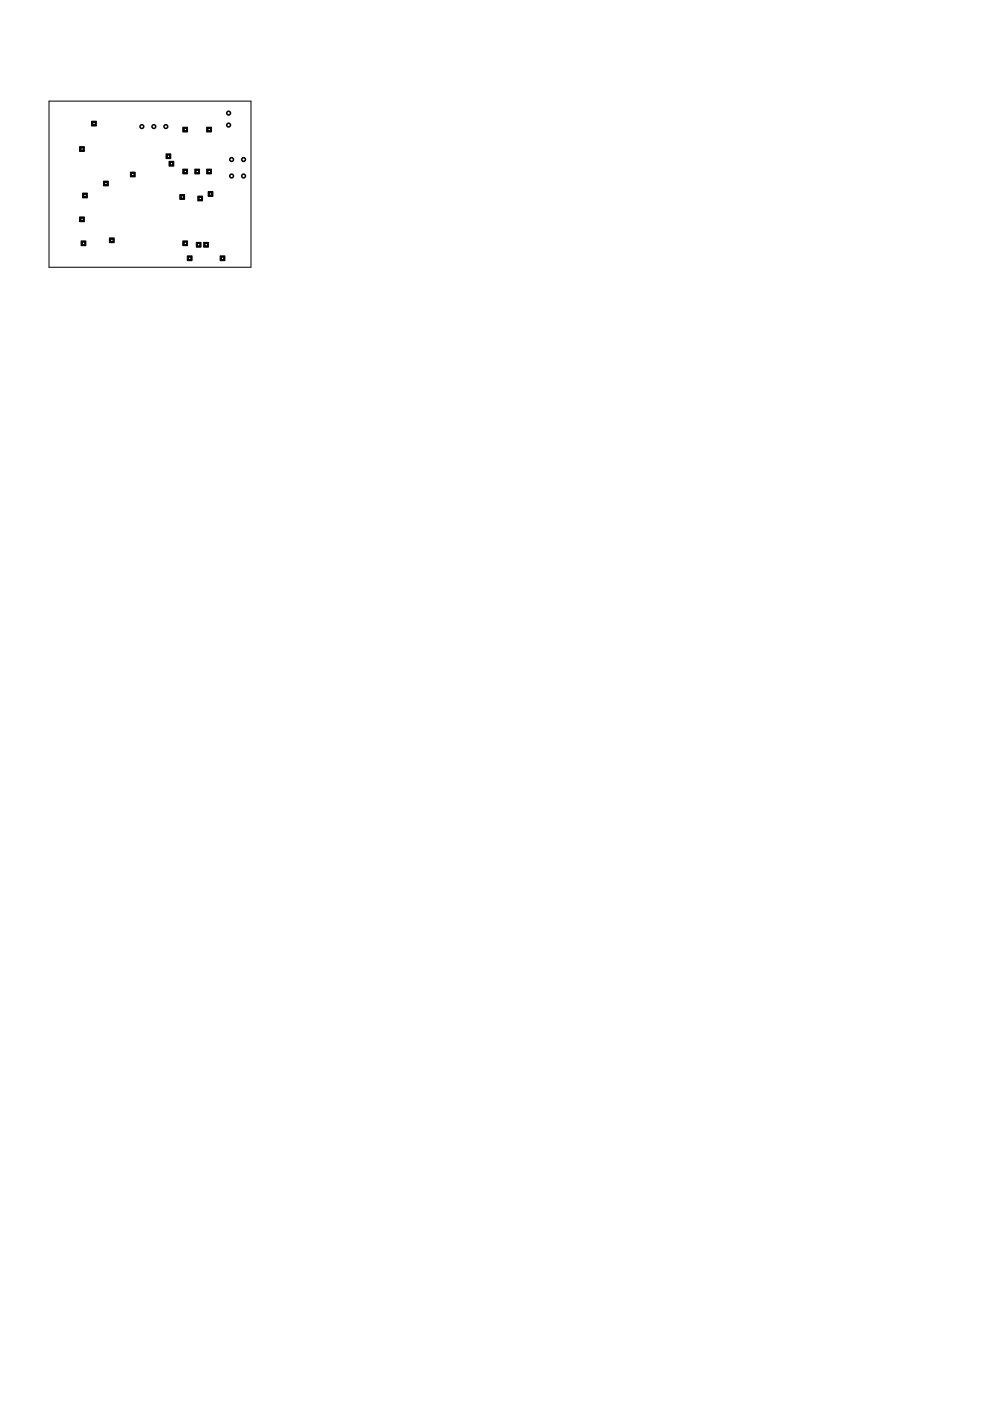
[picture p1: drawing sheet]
<svg xmlns="http://www.w3.org/2000/svg" width="210mm" height="297mm" viewBox="0 0 210 297" stroke-linecap="round" stroke-linejoin="round" font-family="sans-serif">
<path d="M46.7 54.3h1v1h-1z" fill="#000" stroke="#000" stroke-width=".21"/>
<circle cx="47.2" cy="54.8" r=".3" fill="#fff" stroke="#000" stroke-width=".21"/>
<path d="M39.7 54.3h1v1h-1z" fill="#000" stroke="#000" stroke-width=".21"/>
<circle cx="40.2" cy="54.8" r=".3" fill="#fff" stroke="#000" stroke-width=".21"/>
<path d="M43.2 51.4h1v1h-1z" fill="#000" stroke="#000" stroke-width=".21"/>
<circle cx="43.7" cy="51.9" r=".3" fill="#fff" stroke="#000" stroke-width=".21"/>
<path d="M17.2 51.1h1v1h-1z" fill="#000" stroke="#000" stroke-width=".21"/>
<circle cx="17.7" cy="51.6" r=".3" fill="#fff" stroke="#000" stroke-width=".21"/>
<path d="M19.4 25.7h1v1h-1z" fill="#000" stroke="#000" stroke-width=".21"/>
<circle cx="19.9" cy="26.2" r=".3" fill="#fff" stroke="#000" stroke-width=".21"/>
<path d="M16.9 31.1h1v1h-1z" fill="#000" stroke="#000" stroke-width=".21"/>
<circle cx="17.4" cy="31.6" r=".3" fill="#fff" stroke="#000" stroke-width=".21"/>
<path d="M17.5 40.9h1v1.1h-1z" fill="#000" stroke="#000" stroke-width=".21"/>
<circle cx="18" cy="41.4" r=".3" fill="#fff" stroke="#000" stroke-width=".21"/>
<path d="M16.9 46h1v1h-1z" fill="#000" stroke="#000" stroke-width=".21"/>
<circle cx="17.4" cy="46.5" r=".3" fill="#fff" stroke="#000" stroke-width=".21"/>
<path d="M38.8 51.1h1v1h-1z" fill="#000" stroke="#000" stroke-width=".21"/>
<circle cx="39.3" cy="51.6" r=".3" fill="#fff" stroke="#000" stroke-width=".21"/>
<path d="M41.6 51.4h1v1h-1z" fill="#000" stroke="#000" stroke-width=".21"/>
<circle cx="42.1" cy="51.9" r=".3" fill="#fff" stroke="#000" stroke-width=".21"/>
<path d="M41.9 41.6h1v1h-1z" fill="#000" stroke="#000" stroke-width=".21"/>
<circle cx="42.5" cy="42.1" r=".3" fill="#fff" stroke="#000" stroke-width=".21"/>
<path d="M38.1 41.3h1v1h-1z" fill="#000" stroke="#000" stroke-width=".21"/>
<circle cx="38.7" cy="41.8" r=".3" fill="#fff" stroke="#000" stroke-width=".21"/>
<path d="M27.6 36.5h1.1v1h-1.1z" fill="#000" stroke="#000" stroke-width=".21"/>
<circle cx="28.2" cy="37" r=".3" fill="#fff" stroke="#000" stroke-width=".21"/>
<path d="M21.9 38.4h1.1v1h-1.1z" fill="#000" stroke="#000" stroke-width=".21"/>
<circle cx="22.5" cy="38.9" r=".3" fill="#fff" stroke="#000" stroke-width=".21"/>
<path d="M43.8 27h1v1h-1z" fill="#000" stroke="#000" stroke-width=".21"/>
<circle cx="44.3" cy="27.5" r=".3" fill="#fff" stroke="#000" stroke-width=".21"/>
<path d="M38.8 27h1v1h-1z" fill="#000" stroke="#000" stroke-width=".21"/>
<circle cx="39.3" cy="27.5" r=".3" fill="#fff" stroke="#000" stroke-width=".21"/>
<path d="M38.8 35.9h1v1h-1z" fill="#000" stroke="#000" stroke-width=".21"/>
<circle cx="39.3" cy="36.4" r=".3" fill="#fff" stroke="#000" stroke-width=".21"/>
<path d="M43.8 35.9h1v1h-1z" fill="#000" stroke="#000" stroke-width=".21"/>
<circle cx="44.3" cy="36.4" r=".3" fill="#fff" stroke="#000" stroke-width=".21"/>
<path d="M41.3 35.9h1v1h-1z" fill="#000" stroke="#000" stroke-width=".21"/>
<circle cx="41.8" cy="36.4" r=".3" fill="#fff" stroke="#000" stroke-width=".21"/>
<path d="M23.2 50.4h1v1.1h-1z" fill="#000" stroke="#000" stroke-width=".21"/>
<circle cx="23.7" cy="50.9" r=".3" fill="#fff" stroke="#000" stroke-width=".21"/>
<path d="M44.1 40.6h1v1h-1z" fill="#000" stroke="#000" stroke-width=".21"/>
<circle cx="44.7" cy="41.1" r=".3" fill="#fff" stroke="#000" stroke-width=".21"/>
<path d="M35.2 32.6h1v1h-1z" fill="#000" stroke="#000" stroke-width=".21"/>
<circle cx="35.7" cy="33.1" r=".3" fill="#fff" stroke="#000" stroke-width=".21"/>
<path d="M35.8 34.2h1.1v1h-1.1z" fill="#000" stroke="#000" stroke-width=".21"/>
<circle cx="36.4" cy="34.7" r=".3" fill="#fff" stroke="#000" stroke-width=".21"/>
<g fill="none" stroke="#000" stroke-width=".21">
<path d="M10.4 21.4h42.8v35.3h-42.8z"/>
<circle cx="17.4" cy="31.6" r=".3"/>
<circle cx="19.9" cy="26.2" r=".3"/>
<circle cx="22.5" cy="38.9" r=".3"/>
<circle cx="28.2" cy="37" r=".3"/>
<circle cx="35.7" cy="33.1" r=".3"/>
<circle cx="36.4" cy="34.7" r=".3"/>
<circle cx="39.3" cy="36.4" r=".3"/>
<circle cx="39.3" cy="27.5" r=".3"/>
<circle cx="41.8" cy="36.4" r=".3"/>
<circle cx="44.3" cy="27.5" r=".3"/>
<circle cx="44.3" cy="36.4" r=".3"/>
<circle cx="17.4" cy="46.5" r=".3"/>
<circle cx="17.7" cy="51.6" r=".3"/>
<circle cx="18" cy="41.4" r=".3"/>
<circle cx="23.7" cy="50.9" r=".3"/>
<circle cx="38.7" cy="41.8" r=".3"/>
<circle cx="39.3" cy="51.6" r=".3"/>
<circle cx="40.2" cy="54.8" r=".3"/>
<circle cx="42.1" cy="51.9" r=".3"/>
<circle cx="42.5" cy="42.1" r=".3"/>
<circle cx="43.7" cy="51.9" r=".3"/>
<circle cx="44.7" cy="41.1" r=".3"/>
<circle cx="47.2" cy="54.8" r=".3"/>
</g>
<g fill="none" stroke="#000" stroke-width=".32">
<circle cx="30.1" cy="26.8" r=".4"/>
<circle cx="32.6" cy="26.8" r=".4"/>
<circle cx="35.2" cy="26.8" r=".4"/>
<circle cx="48.5" cy="24" r=".4"/>
<circle cx="48.5" cy="26.5" r=".4"/>
<circle cx="49.1" cy="37.3" r=".4"/>
<circle cx="49.1" cy="33.8" r=".4"/>
<circle cx="51.6" cy="37.3" r=".4"/>
<circle cx="51.6" cy="33.8" r=".4"/>
</g>
</svg>
